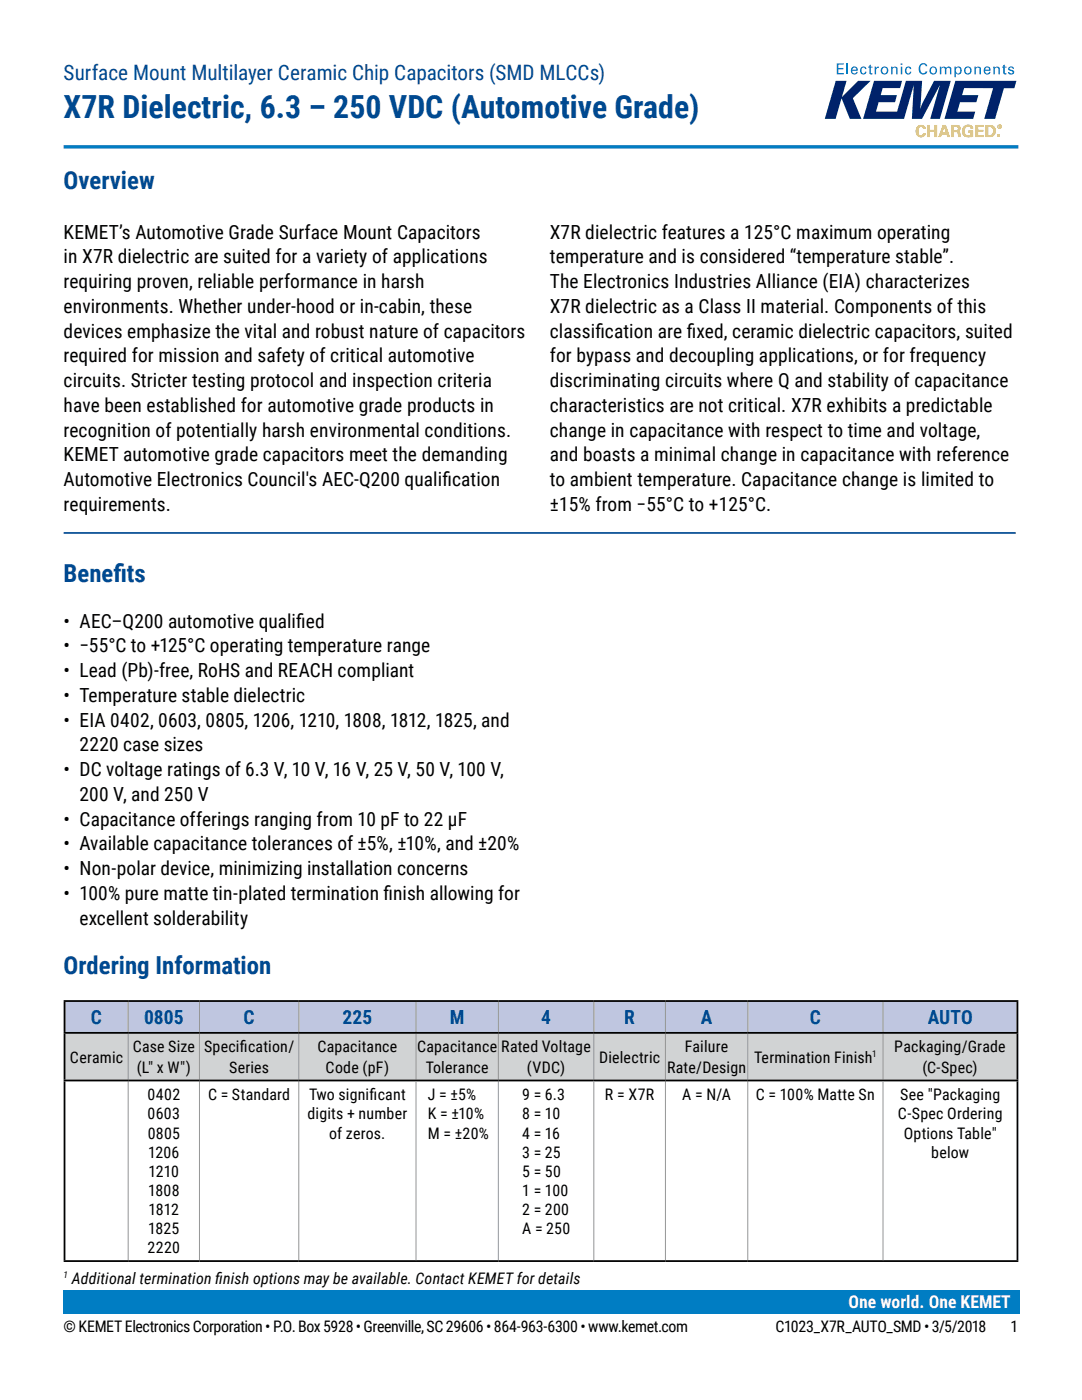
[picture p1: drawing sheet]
<svg xmlns="http://www.w3.org/2000/svg" width="216mm" height="279mm" viewBox="0 0 216 279" stroke-linecap="round" stroke-linejoin="round" font-family="sans-serif">
<defs><g id="words">
<text font-size="6.3" fill="#004990" x="12.7" y="23.5">X7R Dielectric, 6.3 – 250 VDC (Automotive Grade)</text>
<g font-size="4.9" fill="#004990">
<text x="12.7" y="37.7">Overview</text>
<text x="12.7" y="116.1">Benef</text>
<text x="22.6" y="116.1">its</text>
<text x="12.7" y="194.4">Ordering Information</text>
</g>
<text font-size="4.2" fill="#004990" x="12.7" y="15.9">Surface Mount Multilayer Ceramic Chip Capacitors (SMD MLCCs)</text>
<g font-size="3.9">
<text x="12.7" y="47.6">KEMET’s Automotive Grade Surface Mount Capacitors</text>
<text x="109.7" y="47.6">X7R dielectric features a 125°C maximum operating</text>
<text x="12.7" y="52.6">in X7R dielectric are suited for a variety of applications</text>
<text x="109.7" y="52.6">temperature and is considered “temperature stable”.</text>
<text x="12.7" y="57.5">requiring proven, reliable performance in harsh</text>
<text x="109.7" y="57.5">The Electronics Industries Alliance (EIA) characterizes</text>
<text x="12.7" y="62.4">environments. Whether under-hood or in-cabin, these</text>
<text x="109.7" y="62.4">X7R dielectric as a Class II material. Components of this</text>
<text x="12.7" y="67.4">devices emphasize the vital and robust nature of capacitors</text>
<text x="109.7" y="67.4">classif</text>
<text x="118.8" y="67.4">ication are f</text>
<text x="137" y="67.4">ixed, ceramic dielectric capacitors, suited</text>
<text x="12.7" y="72.3">required for mission and safety of critical automotive</text>
<text x="12.7" y="77.3">circuits. Stricter testing protocol and inspection criteria</text>
<text x="109.7" y="77.3">discriminating circuits where Q and stability of capacitance</text>
<text x="109.7" y="72.3">for bypass and decoupling applications, or for frequency</text>
<text x="12.7" y="82.2">have been established for automotive grade products in</text>
<text x="109.7" y="82.2">characteristics are not critical. X7R exhibits a predictable</text>
<text x="12.7" y="87.1">recognition of potentially harsh environmental conditions.</text>
<text x="109.7" y="87.1">change in capacitance with respect to time and voltage,</text>
<text x="12.7" y="92.1">KEMET automotive grade capacitors meet the demanding</text>
<text x="109.7" y="92.1">and boasts a minimal change in capacitance with reference</text>
<text x="12.7" y="97">Automotive Electronics Council's AEC-Q200 qualif</text>
<text x="12.7" y="102">requirements.</text>
<text x="88.3" y="97">ication</text>
<text x="109.7" y="97">to ambient temperature. Capacitance change is limited to</text>
<text x="109.7" y="102">±15% from −55°C to +125°C.</text>
<text x="12.7" y="125.2">• AEC–Q200 automotive qualif</text>
<text x="59.1" y="125.2">ied</text>
<text x="12.7" y="130.2">• −55°C to +125°C operating temperature range</text>
<text x="12.7" y="135.1">• Lead (Pb)-free, RoHS and REACH compliant</text>
<text x="12.7" y="140.1">• Temperature stable dielectric</text>
<text x="12.7" y="145">• EIA 0402, 0603, 0805, 1206, 1210, 1808, 1812, 1825, and</text>
<text x="15.9" y="149.9">2220 case sizes</text>
<text x="12.7" y="154.9">• DC voltage ratings of 6.3 V, 10 V, 16 V, 25 V, 50 V, 100 V,</text>
<text x="15.9" y="159.8">200 V, and 250 V</text>
<text x="12.7" y="164.8">• Capacitance offerings ranging from 10 pF to 22 μF</text>
<text x="12.7" y="169.7">• Available capacitance tolerances of ±5%, ±10%, and ±20%</text>
<text x="12.7" y="174.6">• Non-polar device, minimizing installation concerns</text>
<text x="12.7" y="179.6">• 100% pure matte tin-plated termination fnish allowing for</text>
<text x="76.5" y="179.6">i</text>
<text x="15.9" y="184.5">excellent solderability</text>
</g>
<g font-size="3.9" fill="#004990">
<text x="18.1" y="204.4">C</text>
<text x="28.8" y="204.4">0805</text>
<text x="48.6" y="204.4">C</text>
<text x="68.4" y="204.4">225</text>
<text x="89.8" y="204.4">M</text>
<text x="108" y="204.4">4</text>
<text x="124.6" y="204.4">R</text>
<text x="139.8" y="204.4">A</text>
<text x="161.6" y="204.4">C</text>
<text x="185.1" y="204.4">AUTO</text>
</g>
<text font-size="3.5" fill="#fff" x="169.3" y="261">One world. One KEMET</text>
<g font-size="3.2">
<text x="26.5" y="210">Case Size</text>
<text x="40.7" y="210">Specif</text>
<text x="47.9" y="210">ication/</text>
<text x="63.3" y="210">Capacitance</text>
<text x="83.3" y="210">Capacitance</text>
<text x="100" y="210">Rated Voltage</text>
<text x="136.7" y="210">Failure</text>
<text x="178.5" y="210">Packaging/Grade</text>
<text x="14" y="212.1">Ceramic</text>
<text x="27.3" y="214.2">(L&quot; x W&quot;)</text>
<text x="45.7" y="214.2">Series</text>
<text x="65" y="214.2">Code (pF)</text>
<text x="84.9" y="214.2">Tolerance</text>
<text x="105.1" y="214.2">(VDC)</text>
<text x="119.5" y="212.1">Dielectric</text>
<text x="133.1" y="214.2">Rate/Design</text>
<text x="150.5" y="212.1">Termination Finish</text>
<text x="184.1" y="214.2">(C-Spec)</text>
<text x="29.4" y="219.6">0402</text>
<text x="41.5" y="219.6">C = Standard</text>
<text x="61.7" y="219.6">Two signif</text>
<text x="73.8" y="219.6">icant</text>
<text x="85.4" y="219.6">J = ±5%</text>
<text x="104.2" y="219.6">9 = 6.3</text>
<text x="120.7" y="219.6">R = X7R</text>
<text x="136.1" y="219.6">A = N/A</text>
<text x="150.8" y="219.6">C = 100% Matte Sn</text>
<text x="179.6" y="219.6">See &quot;Packaging</text>
<text x="29.5" y="223.4">0603</text>
<text x="29.5" y="227.2">0805</text>
<text x="61.4" y="223.4">digits + number</text>
<text x="65.7" y="227.2">of zeros.</text>
<text x="85.4" y="223.4">K = ±10%</text>
<text x="85.4" y="227.2">M = ±20%</text>
<text x="104.2" y="223.4">8 = 10</text>
<text x="104.2" y="227.2">4 = 16</text>
<text x="179.2" y="223.4">C-Spec Ordering</text>
<text x="180.3" y="227.2">Options Table&quot;</text>
<text x="29.6" y="231">1206</text>
<text x="104.2" y="231">3 = 25</text>
<text x="185.8" y="231">below</text>
<text x="29.6" y="238.7">1808</text>
<text x="29.6" y="234.8">1210</text>
<text x="104.2" y="234.8">5 = 50</text>
<text x="104.2" y="238.7">1 = 100</text>
<text x="29.7" y="242.5">1812</text>
<text x="104.2" y="242.5">2 = 200</text>
<text x="29.4" y="250.1">2220</text>
<text x="29.6" y="246.3">1825</text>
<text x="104.2" y="246.3">A = 250</text>
<text x="14.3" y="256.2">Additional termination f</text>
<text x="43" y="256.2">inish options may be available. Contact KEMET for details</text>
<text x="12.7" y="265.9">© KEMET Electronics Corporation • P.O. Box 5928 • Greenville, SC 29606 • 864-963-6300 • www.kemet.com</text>
<text x="154.8" y="265.9">C1023_X7R_AUTO_SMD • 3/5/2018</text>
<text x="201.6" y="265.9">1</text>
</g>
<g font-size="1.9">
<text x="174" y="211">1</text>
<text x="12.7" y="255.1">1</text>
</g>
</g></defs>
<path d="M12.7 261.9h190.5" fill="none" stroke="#007dc3" stroke-width=".35"/>
<g fill="#00226a">
<path d="M166.8 16.1h2.1l-.9 3.3 3.2-3.3h2.5l-3.5 3.5 1.7 4.1h-2.3l-1.7-4.1-1.2 4.1h-2.1z"/>
<path d="M174.4 16.1h5.6l-.4 1.5h-3.5l-.4 1.4h3.3l-.4 1.4h-3.3l-.5 1.9h4.2l1.8-6.2h3.2l-.4 5.8 .4-1.2 2.4-4.6h3.3l-2.2 7.6h-1.9l2-6.8-3.6 6.8h-2l.3-6.7-1.9 6.7h-8.2z"/>
<path d="M190.6 16.1h12.2l-.4 1.5h-2.1l-1.7 6.1h-2.2l1.8-6.1h-5.8l-.4 1.4h3.2l-.4 1.4h-3.2l-.6 1.9h3.6l-.4 1.4h-5.7z"/>
</g>
<g fill="#eeb310">
<path d="M183.1 25.2a.94 .94 0 0 1 1-.2 .94 .94 0 0 1 .6 .7h-.5l-.1-.3-.3-.1a.97 .97 0 0 0 0 1.7l.3-.2 .1-.2h.5a1.03 1.03 0 0 1-1.2 .8 1.03 1.03 0 0 1-.8-1.2l.1-.4z"/>
<path d="M185 24.9h.6v1h.9v-1h.5v2.5h-.5v-1.1h-.9v1.1h-.6z"/>
<path d="M192.2 25.4a1.11 1.11 0 0 1 1.1-.6 1.11 1.11 0 0 1 .9 .9h-.5v-.1a.65 .65 0 0 0-.9-.3 .65 .65 0 0 0-.3 .9 .79 .79 0 0 0 1.2 .8v-.5h-.5v-.4h1v1.2a1.62 1.62 0 0 1-2.2-.7v-.9z"/>
<path d="M194.7 24.9h1.6v.4h-1.1v.6h1v.4h-1v.7h1.1v.4h-1.6z"/>
<path d="M199 26.9h.4v.5h-.4z"/>
<path d="M188.4 25.4l-.3 1h.6zM188.1 24.9h.6l.9 2.5h-.6l-.1-.6h-1l-.2 .6h-.5z"/>
<path d="M190.3 25.3v.7h.5a.35 .35 0 0 0 .4-.4 .35 .35 0 0 0-.5-.3zM189.8 24.9h1a.65 .65 0 0 1 .8 .4 .65 .65 0 0 1-.4 .9 .75 .75 0 0 1 .5 .9l.1 .3h-.6l-.1-.9-.7-.1v1h-.6z"/>
<path d="M197.2 25.3v1.7a.82 .82 0 0 0 1-.9 .82 .82 0 0 0-1-.8zM196.7 25h.8a1.2 1.2 0 0 1 1.2 1.2 1.2 1.2 0 0 1-1.3 1.2h-.7z"/>
<path d="M199.4 25.1v.1h.1zM199.3 25h.3l.1 .5-.2-.2-.2 .2zM199.1 25.3a.4 .4 0 0 0 .8 0 .4 .4 0 0 0-.8 0zM199 25.3a.46 .46 0 0 1 .9 0 .46 .46 0 0 1-.9 0z"/>
</g>
<path d="M167 12.6h1.3v.3h-1v.7h1v.2h-1v.8h1.1v.2h-1.4z" fill="#0070ce"/>
<path d="M169.1 12.6v2.2" fill="none" stroke="#0070ce" stroke-width=".28"/>
<g fill="#0070ce">
<path d="M171.8 13.5a.59 .59 0 0 1 .6-.2 .59 .59 0 0 1 .5 .5h-.3l-.3-.3a.65 .65 0 0 0-.4 .6 .65 .65 0 0 0 .4 .6l.3-.4h.3a.7 .7 0 0 1-1 .5 .7 .7 0 0 1-.2-1.1z"/>
<path d="M173.5 13l.3-.1v.4h.3v.2h-.3v1.1h.3v.2l-.6-.1v-1.2h-.3v-.2h.3z"/>
<path d="M174.5 13.3h.3v.3l.2-.3h.4v.3l-.5 .1-.1 1.1h-.3z"/>
<path d="M177.8 13.3h.3v.3a.55 .55 0 0 1 .6-.3 .55 .55 0 0 1 .4 .6v.9h-.3v-1.1a.39 .39 0 0 0-.4-.2 .39 .39 0 0 0-.3 .3v1h-.3z"/>
<path d="M180.7 13.5a.59 .59 0 0 1 .7-.2 .59 .59 0 0 1 .4 .5h-.2l-.4-.3a.65 .65 0 0 0-.3 .6 .65 .65 0 0 0 .3 .6l.4-.4h.2a.7 .7 0 0 1-.9 .5 .7 .7 0 0 1-.3-1.1z"/>
<path d="M183.7 12.8a.81 .81 0 0 1 1.3 .4h-.3a.53 .53 0 0 0-.6-.4 .53 .53 0 0 0-.4 .6 .93 .93 0 0 0 .5 1.2h.3l.2-.4h.3a.89 .89 0 0 1-1.1 .6 .89 .89 0 0 1-.6-1.1v-.4z"/>
<path d="M187.5 13.3h.3v.3l.5-.3 .5 .3a.56 .56 0 0 1 .6-.3 .56 .56 0 0 1 .4 .6v.9h-.2l-.1-1.1a.38 .38 0 0 0-.4-.2 .38 .38 0 0 0-.3 .4v.9h-.3v-1.1a.37 .37 0 0 0-.6 0l-.1 1.1h-.3z"/>
<path d="M194.4 13.3h.3v.3a.55 .55 0 0 1 .7-.3 .55 .55 0 0 1 .3 .6v.9h-.2l-.1-1.1a.39 .39 0 0 0-.4-.2 .39 .39 0 0 0-.3 .3v1h-.3z"/>
<path d="M198.2 13.3h.3v.3a.55 .55 0 0 1 .6-.3 .55 .55 0 0 1 .4 .6v.9h-.3v-1.1a.39 .39 0 0 0-.4-.2 .39 .39 0 0 0-.3 .3v1h-.3z"/>
<path d="M200.2 13l.3-.1v.4h.3v.2h-.3v1.1h.3v.2l-.6-.1v-1.2h-.3v-.2h.3z"/>
<path d="M201.2 13.5a.65 .65 0 0 1 1.1 .2h-.3a.28 .28 0 0 0-.3-.2 .28 .28 0 0 0-.2 .3l.8 .4a.6 .6 0 0 1-.5 .7 .6 .6 0 0 1-.7-.5h.3a.3 .3 0 0 0 .4 .3 .3 .3 0 0 0 .2-.4l-.1-.1a.63 .63 0 0 1-.7-.5z"/>
<path d="M170.3 13.5l-.2 .4h.8l-.2-.4zM170 13.5a.69 .69 0 0 1 .8-.2 .69 .69 0 0 1 .3 .8h-1v.4a.4 .4 0 0 0 .4 .2 .4 .4 0 0 0 .4-.4h.2a.72 .72 0 0 1-1 .5 .72 .72 0 0 1-.3-1.1z"/>
<path d="M176.2 13.5a.65 .65 0 0 0 .3 1.2 .57 .57 0 0 0 .5-.7 .57 .57 0 0 0-.8-.5zM175.7 14.1a.8 .8 0 0 1 1.6 0 .8 .8 0 0 1-1.6 0z"/>
<path d="M179.7 13.3h.3v1.5h-.3zM179.7 12.6h.4v.4h-.4z"/>
<path d="M186 13.5a.65 .65 0 0 0 .2 1.2 .57 .57 0 0 0 .5-.7 .57 .57 0 0 0-.7-.5zM185.4 14.1a.8 .8 0 0 1 1.6 0 .8 .8 0 0 1-1.6 0z"/>
<path d="M190.9 13.5a.7 .7 0 0 0 .3 1.2 .64 .64 0 0 0 .4-.6 .64 .64 0 0 0-.4-.6zM190.4 13.3h.3v.2a.71 .71 0 0 1 1-.1 .71 .71 0 0 1 .2 1 .64 .64 0 0 1-.5 .4 .64 .64 0 0 1-.7-.2v.8h-.2z"/>
<path d="M192.9 13.5a.65 .65 0 0 0 .2 1.2 .57 .57 0 0 0 .5-.7 .57 .57 0 0 0-.7-.5zM192.3 14.1a.8 .8 0 0 1 1.6 0 .8 .8 0 0 1-1.6 0z"/>
<path d="M196.8 13.5l-.2 .4h.8l-.2-.4zM196.5 13.5a.69 .69 0 0 1 .8-.2 .69 .69 0 0 1 .3 .8h-1v.4a.4 .4 0 0 0 .4 .2 .4 .4 0 0 0 .4-.4h.2a.72 .72 0 0 1-1 .5 .72 .72 0 0 1-.3-1.1z"/>
</g>
<path d="M12.7 29.3h190.5" fill="none" stroke="#007dc3" stroke-width=".71" stroke-linecap="butt"/>
<path d="M12.7 257.6h190.8v4.7h-190.8z" fill="#007dc3"/>
<path d="M12.7 106.4h190" fill="none" stroke="#004990" stroke-width=".35"/>
<path d="M12.9 199.8h12.7v6.3h-12.7zM25.6 199.8h14.2v6.3h-14.2zM39.8 199.8h19.8v6.3h-19.8zM59.6 199.8h23.4v6.3h-23.4zM83 199.8h16.4v6.3h-16.4zM99.4 199.8h19.1v6.3h-19.1zM118.5 199.8h14.3v6.3h-14.3zM132.8 199.8h16.4v6.3h-16.4zM149.2 199.8h27v6.3h-27zM176.2 199.8h26.8v6.3h-26.8z" fill="#bfc6e0"/>
<path d="M12.9 206.1h12.7v9.5h-12.7zM25.6 206.1h14.2v9.5h-14.2zM39.8 206.1h19.8v9.5h-19.8zM59.6 206.1h23.4v9.5h-23.4zM83 206.1h16.4v9.5h-16.4zM99.4 206.1h19.1v9.5h-19.1zM118.5 206.1h14.3v9.5h-14.3zM132.8 206.1h16.4v9.5h-16.4zM149.2 206.1h27v9.5h-27zM176.2 206.1h26.8v9.5h-26.8z" fill="#d1d3d4"/>
<g fill="none" stroke="#939598" stroke-width=".2">
<path d="M25.6 200v6M39.8 200v6M59.6 200v6M83 200v6M99.4 200v6M118.5 200v6M132.8 200v6M149.2 200v6M176.2 200v6M25.6 206.3v9.2M25.6 215.8v35.7M39.8 206.3v9.2"/>
<path d="M39.8 215.8v35.7M59.6 206.3v9.2M59.6 215.8v35.7M83 206.3v9.2M83 215.8v35.7M99.4 206.3v9.2M99.4 215.8v35.7M118.5 206.3v9.2M118.5 215.8v35.7M132.8 206.3v9.2M132.8 215.8v35.7M149.2 206.3v9.2"/>
<path d="M149.2 215.8v35.7M176.2 206.3v9.2M176.2 215.8v35.7"/>
</g>
<path d="M12.7 199.8h190.5M12.9 200v6M203 200v6M12.7 215.6h190.5M12.7 206.1h190.5M12.9 206.3v9.2M12.9 215.8v35.7M203 206.3v9.2M203 215.8v35.7M12.7 251.7h190.5" fill="none" stroke="#000" stroke-width=".35"/>
<use href="#words"/>
</svg>
